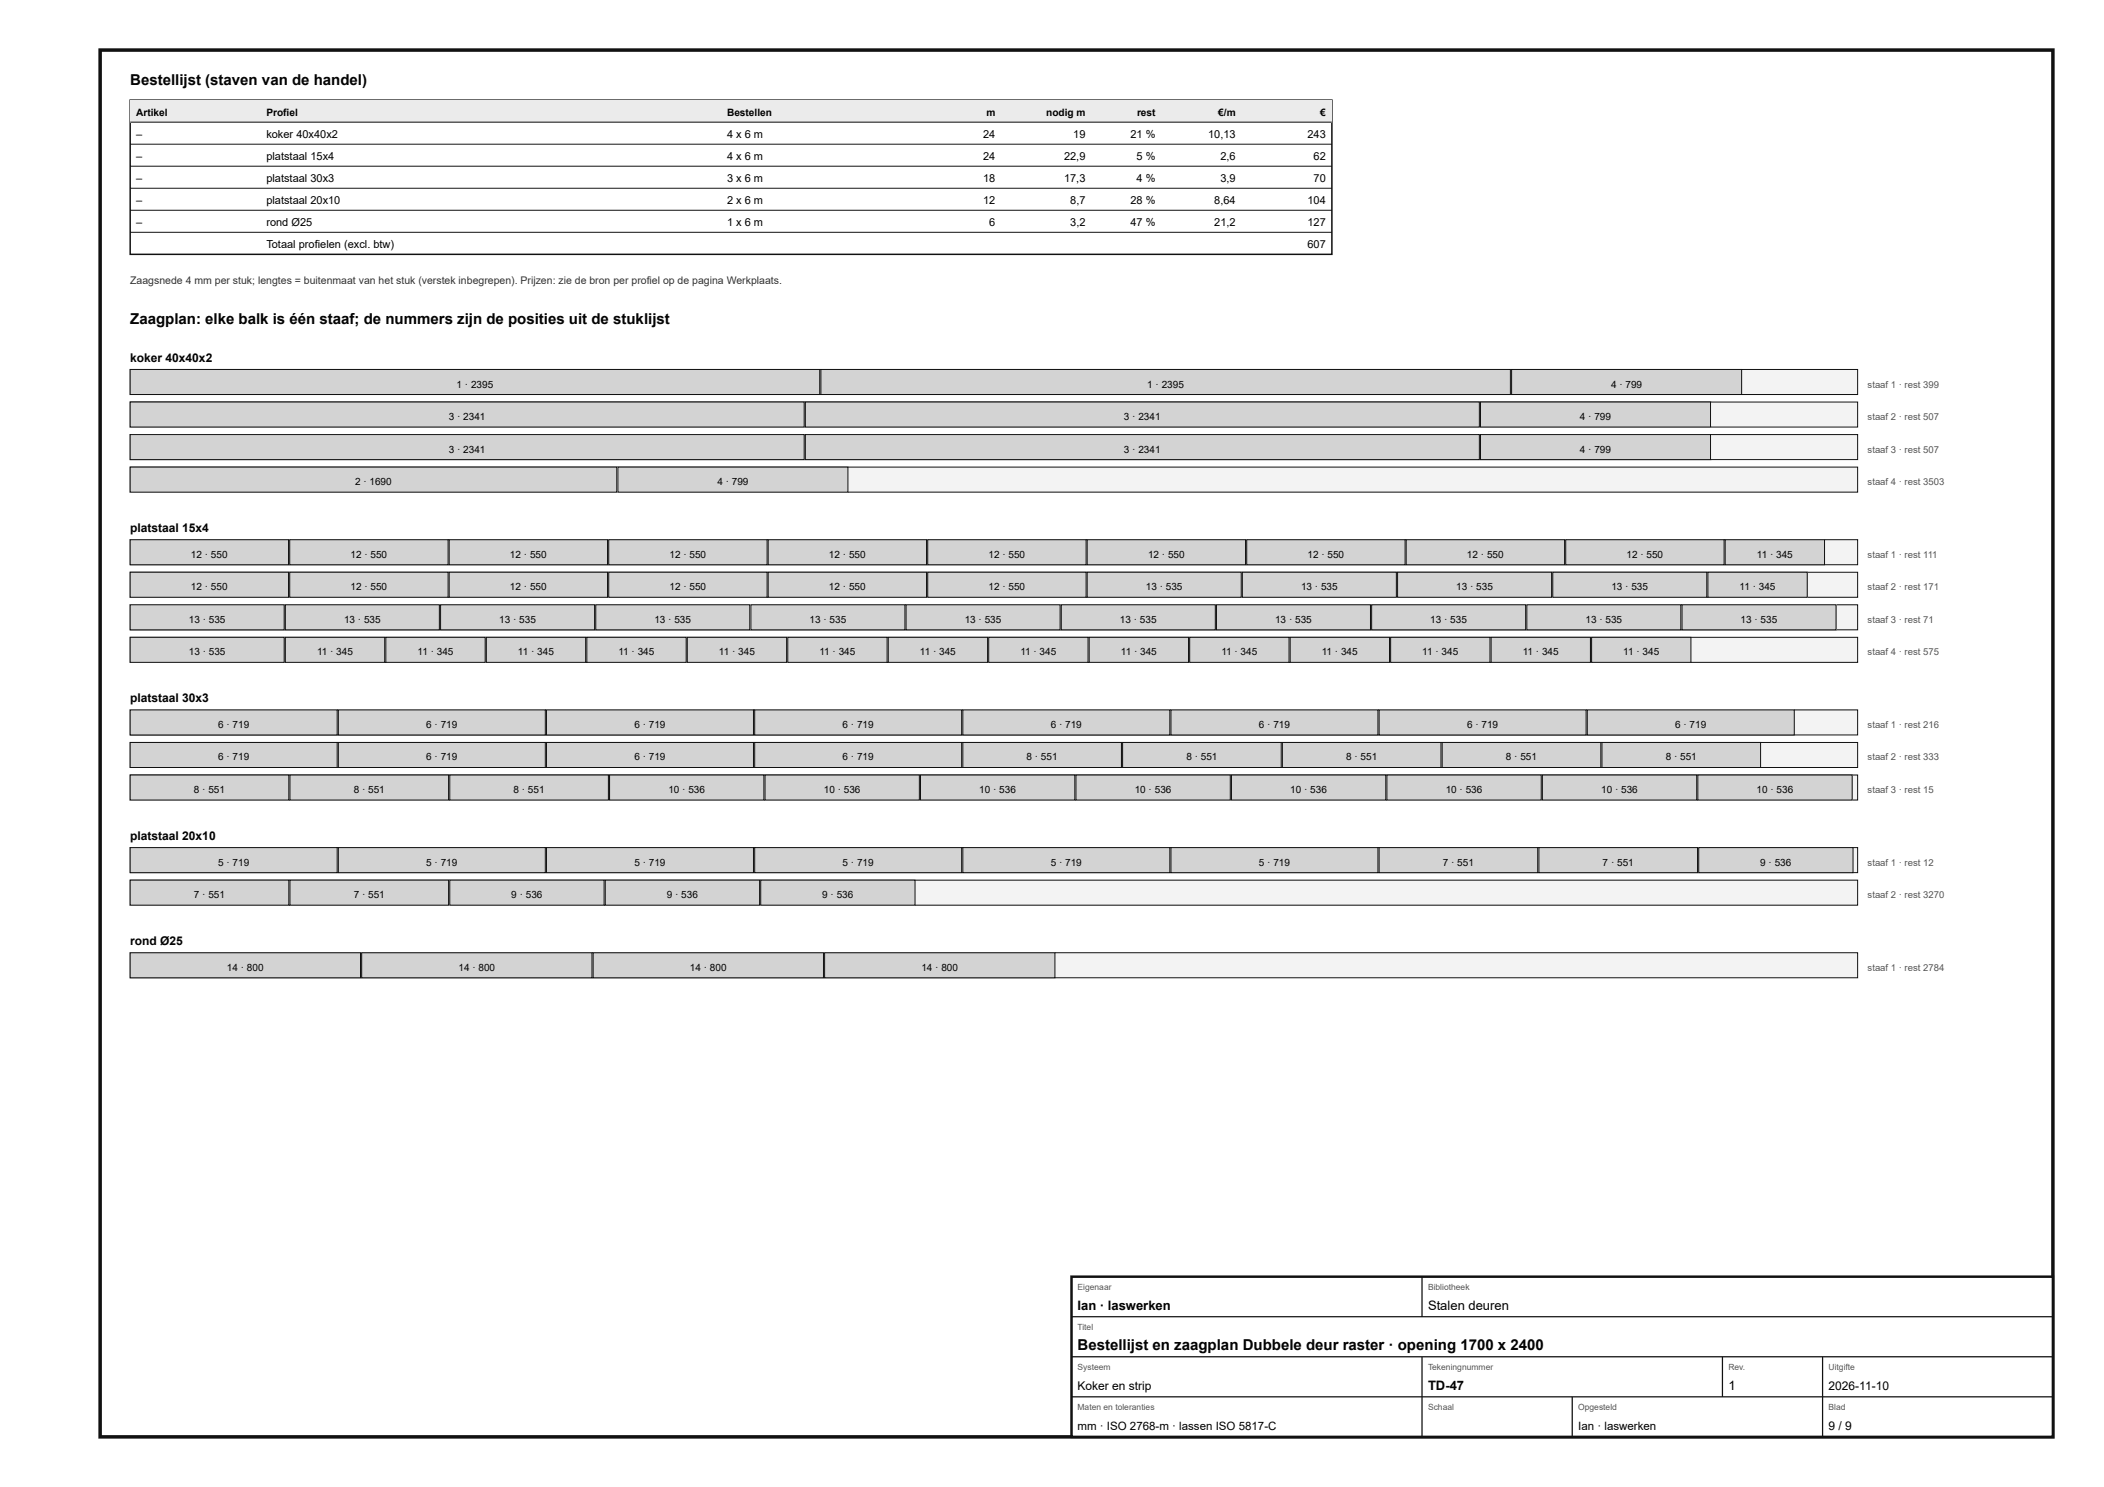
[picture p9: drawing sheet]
<svg xmlns="http://www.w3.org/2000/svg" width="420mm" height="297mm" viewBox="0 0 420 297" stroke-linecap="round" stroke-linejoin="round" font-family="sans-serif">
<defs><g id="words">
<g font-size="3">
<text x="26" y="17">Bestellijst (staven van de handel)</text>
<text x="26" y="64.8">Zaagplan: elke balk is één staaf; de nummers zijn de posities uit de stuklijst</text>
<text x="215.2" y="269.6">Bestellijst en zaagplan Dubbele deur raster · opening 1700 x 2400</text>
</g>
<g font-size="2.6">
<text x="215.2" y="261.6">Ian · laswerken</text>
<text x="285.2" y="261.6">Stalen deuren</text>
<text x="285.2" y="277.6">TD-47</text>
<text x="345.2" y="277.6">1</text>
</g>
<g font-size="2.4">
<text x="26" y="72.3">koker 40x40x2</text>
<text x="26" y="106.3">platstaal 15x4</text>
<text x="26" y="140.3">platstaal 30x3</text>
<text x="26" y="167.8">platstaal 20x10</text>
<text x="26" y="188.8">rond Ø25</text>
<text x="215.2" y="277.6">Koker en strip</text>
<text x="365.2" y="277.6">2026-11-10</text>
<text x="365.2" y="285.6">9 / 9</text>
</g>
<g font-size="2.3">
<text x="215.2" y="285.6">mm · ISO 2768-m · lassen ISO 5817-C</text>
<text x="315.2" y="285.6">Ian · laswerken</text>
</g>
<g font-size="2.2">
<text x="27.2" y="27.5">–</text>
<text x="53.2" y="27.5">koker 40x40x2</text>
<text x="145.2" y="27.5">4 x 6 m</text>
<text x="196.3" y="27.5">24</text>
<text x="214.3" y="27.5">19</text>
<text x="225.8" y="27.5">21 %</text>
<text x="241.3" y="27.5">10,13</text>
<text x="261.1" y="27.5">243</text>
<text x="27.2" y="31.9">–</text>
<text x="53.2" y="31.9">platstaal 15x4</text>
<text x="145.2" y="31.9">4 x 6 m</text>
<text x="196.3" y="31.9">24</text>
<text x="212.5" y="31.9">22,9</text>
<text x="227" y="31.9">5 %</text>
<text x="243.7" y="31.9">2,6</text>
<text x="262.3" y="31.9">62</text>
<text x="27.2" y="36.3">–</text>
<text x="27.2" y="40.7">–</text>
<text x="53.2" y="36.3">platstaal 30x3</text>
<text x="53.2" y="40.7">platstaal 20x10</text>
<text x="145.2" y="36.3">3 x 6 m</text>
<text x="145.2" y="40.7">2 x 6 m</text>
<text x="196.3" y="36.3">18</text>
<text x="196.3" y="40.7">12</text>
<text x="212.5" y="36.3">17,3</text>
<text x="213.7" y="40.7">8,7</text>
<text x="225.8" y="40.7">28 %</text>
<text x="227" y="36.3">4 %</text>
<text x="242.5" y="40.7">8,64</text>
<text x="243.7" y="36.3">3,9</text>
<text x="261.1" y="40.7">104</text>
<text x="262.3" y="36.3">70</text>
<text x="27.2" y="45.1">–</text>
<text x="53.2" y="45.1">rond Ø25</text>
<text x="145.2" y="45.1">1 x 6 m</text>
<text x="197.6" y="45.1">6</text>
<text x="213.7" y="45.1">3,2</text>
<text x="225.8" y="45.1">47 %</text>
<text x="242.5" y="45.1">21,2</text>
<text x="261.1" y="45.1">127</text>
<text x="53.2" y="49.5">Totaal profielen (excl. btw)</text>
<text x="261.1" y="49.5">607</text>
</g>
<text font-size="2.1" fill="#333" x="26" y="56.8">Zaagsnede 4 mm per stuk; lengtes = buitenmaat van het stuk (verstek inbegrepen). Prijzen: zie de bron per profiel op de pagina Werkplaats.</text>
<g font-size="2">
<text x="27.2" y="23.1">Artikel</text>
<text x="53.2" y="23.1">Profiel</text>
<text x="145.2" y="23.1">Bestellen</text>
<text x="197" y="23.1">m</text>
<text x="208.9" y="23.1">nodig m</text>
<text x="227.1" y="23.1">rest</text>
<text x="243.3" y="23.1">€/m</text>
<text x="263.7" y="23.1">€</text>
<text x="91.2" y="77.4">1 · 2395</text>
<text x="229.1" y="77.4">1 · 2395</text>
<text x="321.7" y="77.4">4 · 799</text>
<text x="89.6" y="83.9">3 · 2341</text>
<text x="224.5" y="83.9">3 · 2341</text>
<text x="315.5" y="83.9">4 · 799</text>
<text x="89.6" y="90.4">3 · 2341</text>
<text x="224.5" y="90.4">3 · 2341</text>
<text x="315.5" y="90.4">4 · 799</text>
<text x="70.9" y="96.9">2 · 1690</text>
<text x="143.3" y="96.9">4 · 799</text>
<text x="38.1" y="111.4">12 · 550</text>
<text x="70" y="111.4">12 · 550</text>
<text x="101.9" y="111.4">12 · 550</text>
<text x="133.7" y="111.4">12 · 550</text>
<text x="165.6" y="111.4">12 · 550</text>
<text x="197.4" y="111.4">12 · 550</text>
<text x="229.3" y="111.4">12 · 550</text>
<text x="261.1" y="111.4">12 · 550</text>
<text x="293" y="111.4">12 · 550</text>
<text x="324.8" y="111.4">12 · 550</text>
<text x="350.9" y="111.4">11 · 345</text>
<text x="38.1" y="117.9">12 · 550</text>
<text x="70" y="117.9">12 · 550</text>
<text x="101.9" y="117.9">12 · 550</text>
<text x="133.7" y="117.9">12 · 550</text>
<text x="165.6" y="117.9">12 · 550</text>
<text x="197.4" y="117.9">12 · 550</text>
<text x="228.8" y="117.9">13 · 535</text>
<text x="259.8" y="117.9">13 · 535</text>
<text x="290.8" y="117.9">13 · 535</text>
<text x="321.8" y="117.9">13 · 535</text>
<text x="347.4" y="117.9">11 · 345</text>
<text x="37.7" y="124.4">13 · 535</text>
<text x="68.7" y="124.4">13 · 535</text>
<text x="99.7" y="124.4">13 · 535</text>
<text x="130.7" y="124.4">13 · 535</text>
<text x="161.7" y="124.4">13 · 535</text>
<text x="192.7" y="124.4">13 · 535</text>
<text x="223.7" y="124.4">13 · 535</text>
<text x="254.7" y="124.4">13 · 535</text>
<text x="285.7" y="124.4">13 · 535</text>
<text x="316.6" y="124.4">13 · 535</text>
<text x="347.6" y="124.4">13 · 535</text>
<text x="37.7" y="130.9">13 · 535</text>
<text x="63.3" y="130.9">11 · 345</text>
<text x="83.4" y="130.9">11 · 345</text>
<text x="103.5" y="130.9">11 · 345</text>
<text x="123.5" y="130.9">11 · 345</text>
<text x="143.6" y="130.9">11 · 345</text>
<text x="163.7" y="130.9">11 · 345</text>
<text x="183.7" y="130.9">11 · 345</text>
<text x="203.8" y="130.9">11 · 345</text>
<text x="223.9" y="130.9">11 · 345</text>
<text x="243.9" y="130.9">11 · 345</text>
<text x="264" y="130.9">11 · 345</text>
<text x="284.1" y="130.9">11 · 345</text>
<text x="304.1" y="130.9">11 · 345</text>
<text x="324.2" y="130.9">11 · 345</text>
<text x="43.6" y="145.4">6 · 719</text>
<text x="85.1" y="145.4">6 · 719</text>
<text x="126.7" y="145.4">6 · 719</text>
<text x="168.3" y="145.4">6 · 719</text>
<text x="209.8" y="145.4">6 · 719</text>
<text x="251.4" y="145.4">6 · 719</text>
<text x="293" y="145.4">6 · 719</text>
<text x="334.6" y="145.4">6 · 719</text>
<text x="43.6" y="151.9">6 · 719</text>
<text x="85.1" y="151.9">6 · 719</text>
<text x="126.7" y="151.9">6 · 719</text>
<text x="168.3" y="151.9">6 · 719</text>
<text x="205" y="151.9">8 · 551</text>
<text x="236.9" y="151.9">8 · 551</text>
<text x="268.8" y="151.9">8 · 551</text>
<text x="300.8" y="151.9">8 · 551</text>
<text x="332.7" y="151.9">8 · 551</text>
<text x="38.7" y="158.4">8 · 551</text>
<text x="70.6" y="158.4">8 · 551</text>
<text x="102.6" y="158.4">8 · 551</text>
<text x="133.5" y="158.4">10 · 536</text>
<text x="164.5" y="158.4">10 · 536</text>
<text x="195.6" y="158.4">10 · 536</text>
<text x="226.6" y="158.4">10 · 536</text>
<text x="257.7" y="158.4">10 · 536</text>
<text x="288.7" y="158.4">10 · 536</text>
<text x="319.8" y="158.4">10 · 536</text>
<text x="350.8" y="158.4">10 · 536</text>
<text x="43.6" y="172.9">5 · 719</text>
<text x="85.1" y="172.9">5 · 719</text>
<text x="126.7" y="172.9">5 · 719</text>
<text x="168.3" y="172.9">5 · 719</text>
<text x="209.8" y="172.9">5 · 719</text>
<text x="251.4" y="172.9">5 · 719</text>
<text x="288.2" y="172.9">7 · 551</text>
<text x="320.1" y="172.9">7 · 551</text>
<text x="351.6" y="172.9">9 · 536</text>
<text x="38.7" y="179.4">7 · 551</text>
<text x="70.6" y="179.4">7 · 551</text>
<text x="102.1" y="179.4">9 · 536</text>
<text x="133.2" y="179.4">9 · 536</text>
<text x="164.2" y="179.4">9 · 536</text>
<text x="45.3" y="193.9">14 · 800</text>
<text x="91.6" y="193.9">14 · 800</text>
<text x="137.8" y="193.9">14 · 800</text>
<text x="184" y="193.9">14 · 800</text>
</g>
<g font-size="1.9" fill="#555">
<text x="373" y="77.4">staaf 1 · rest 399</text>
<text x="373" y="83.9">staaf 2 · rest 507</text>
<text x="373" y="90.4">staaf 3 · rest 507</text>
<text x="373" y="96.9">staaf 4 · rest 3503</text>
<text x="373" y="111.4">staaf 1 · rest 111</text>
<text x="373" y="117.9">staaf 2 · rest 171</text>
<text x="373" y="124.4">staaf 3 · rest 71</text>
<text x="373" y="130.9">staaf 4 · rest 575</text>
<text x="373" y="145.4">staaf 1 · rest 216</text>
<text x="373" y="151.9">staaf 2 · rest 333</text>
<text x="373" y="158.4">staaf 3 · rest 15</text>
<text x="373" y="172.9">staaf 1 · rest 12</text>
<text x="373" y="179.4">staaf 2 · rest 3270</text>
<text x="373" y="193.9">staaf 1 · rest 2784</text>
</g>
<g font-size="1.7" fill="#555">
<text x="215.2" y="257.6">Eigenaar</text>
<text x="285.2" y="257.6">Bibliotheek</text>
<text x="215.2" y="265.6">Titel</text>
<text x="215.2" y="273.6">Systeem</text>
<text x="285.2" y="273.6">Tekeningnummer</text>
<text x="345.2" y="273.6">Rev.</text>
<text x="365.2" y="273.6">Uitgifte</text>
<text x="215.2" y="281.6">Maten en toleranties</text>
<text x="285.2" y="281.6">Schaal</text>
<text x="315.2" y="281.6">Opgesteld</text>
<text x="365.2" y="281.6">Blad</text>
</g>
</g></defs>
<path d="M20 10h390v277h-390z" fill="none" stroke="#111" stroke-width=".7" stroke-linecap="butt"/>
<path d="M26 20h240v30.8h-240z" fill="none" stroke="#111" stroke-width=".3"/>
<path d="M26 20h240v4.4h-240z" fill="#e9ecee"/>
<path d="M26 24.4h240M26 28.8h240M26 33.2h240M26 37.6h240M26 42h240M26 46.4h240" fill="none" stroke="#111" stroke-width=".2"/>
<path d="M26 73.8h345v5h-345z" fill="#f2f3f3"/>
<path d="M26 73.8h345v5h-345z" fill="none" stroke="#111" stroke-width=".2"/>
<path d="M26 73.8h137.7v5h-137.7z" fill="#cfd4d7"/>
<path d="M26 73.8h137.7v5h-137.7z" fill="none" stroke="#111" stroke-width=".2"/>
<path d="M163.9 73.8h137.7v5h-137.7z" fill="#cfd4d7"/>
<path d="M163.9 73.8h137.7v5h-137.7z" fill="none" stroke="#111" stroke-width=".2"/>
<path d="M301.9 73.8h45.9v5h-45.9z" fill="#cfd4d7"/>
<path d="M301.9 73.8h45.9v5h-45.9z" fill="none" stroke="#111" stroke-width=".2"/>
<path d="M26 80.3h345v5h-345z" fill="#f2f3f3"/>
<path d="M26 80.3h345v5h-345z" fill="none" stroke="#111" stroke-width=".2"/>
<path d="M26 80.3h134.6v5h-134.6z" fill="#cfd4d7"/>
<path d="M26 80.3h134.6v5h-134.6z" fill="none" stroke="#111" stroke-width=".2"/>
<path d="M160.8 80.3h134.6v5h-134.6z" fill="#cfd4d7"/>
<path d="M160.8 80.3h134.6v5h-134.6z" fill="none" stroke="#111" stroke-width=".2"/>
<path d="M295.7 80.3h45.9v5h-45.9z" fill="#cfd4d7"/>
<path d="M295.7 80.3h45.9v5h-45.9z" fill="none" stroke="#111" stroke-width=".2"/>
<path d="M26 86.8h345v5h-345z" fill="#f2f3f3"/>
<path d="M26 86.8h345v5h-345z" fill="none" stroke="#111" stroke-width=".2"/>
<path d="M26 86.8h134.6v5h-134.6z" fill="#cfd4d7"/>
<path d="M26 86.8h134.6v5h-134.6z" fill="none" stroke="#111" stroke-width=".2"/>
<path d="M160.8 86.8h134.6v5h-134.6z" fill="#cfd4d7"/>
<path d="M160.8 86.8h134.6v5h-134.6z" fill="none" stroke="#111" stroke-width=".2"/>
<path d="M295.7 86.8h45.9v5h-45.9z" fill="#cfd4d7"/>
<path d="M295.7 86.8h45.9v5h-45.9z" fill="none" stroke="#111" stroke-width=".2"/>
<path d="M26 93.3h345v5h-345z" fill="#f2f3f3"/>
<path d="M26 93.3h345v5h-345z" fill="none" stroke="#111" stroke-width=".2"/>
<path d="M26 93.3h97.2v5h-97.2z" fill="#cfd4d7"/>
<path d="M26 93.3h97.2v5h-97.2z" fill="none" stroke="#111" stroke-width=".2"/>
<path d="M123.4 93.3h45.9v5h-45.9z" fill="#cfd4d7"/>
<path d="M123.4 93.3h45.9v5h-45.9z" fill="none" stroke="#111" stroke-width=".2"/>
<path d="M26 107.8h345v5h-345z" fill="#f2f3f3"/>
<path d="M26 107.8h345v5h-345z" fill="none" stroke="#111" stroke-width=".2"/>
<path d="M26 107.8h31.6v5h-31.6z" fill="#cfd4d7"/>
<path d="M26 107.8h31.6v5h-31.6z" fill="none" stroke="#111" stroke-width=".2"/>
<path d="M57.9 107.8h31.6v5h-31.6z" fill="#cfd4d7"/>
<path d="M57.9 107.8h31.6v5h-31.6z" fill="none" stroke="#111" stroke-width=".2"/>
<path d="M89.7 107.8h31.6v5h-31.6z" fill="#cfd4d7"/>
<path d="M89.7 107.8h31.6v5h-31.6z" fill="none" stroke="#111" stroke-width=".2"/>
<path d="M121.6 107.8h31.6v5h-31.6z" fill="#cfd4d7"/>
<path d="M121.6 107.8h31.6v5h-31.6z" fill="none" stroke="#111" stroke-width=".2"/>
<path d="M153.4 107.8h31.6v5h-31.6z" fill="#cfd4d7"/>
<path d="M153.4 107.8h31.6v5h-31.6z" fill="none" stroke="#111" stroke-width=".2"/>
<path d="M185.3 107.8h31.6v5h-31.6z" fill="#cfd4d7"/>
<path d="M185.3 107.8h31.6v5h-31.6z" fill="none" stroke="#111" stroke-width=".2"/>
<path d="M217.1 107.8h31.7v5h-31.7z" fill="#cfd4d7"/>
<path d="M217.1 107.8h31.7v5h-31.7z" fill="none" stroke="#111" stroke-width=".2"/>
<path d="M249 107.8h31.6v5h-31.6z" fill="#cfd4d7"/>
<path d="M249 107.8h31.6v5h-31.6z" fill="none" stroke="#111" stroke-width=".2"/>
<path d="M280.8 107.8h31.7v5h-31.7z" fill="#cfd4d7"/>
<path d="M280.8 107.8h31.7v5h-31.7z" fill="none" stroke="#111" stroke-width=".2"/>
<path d="M312.7 107.8h31.6v5h-31.6z" fill="#cfd4d7"/>
<path d="M312.7 107.8h31.6v5h-31.6z" fill="none" stroke="#111" stroke-width=".2"/>
<path d="M344.5 107.8h19.9v5h-19.9z" fill="#cfd4d7"/>
<path d="M344.5 107.8h19.9v5h-19.9z" fill="none" stroke="#111" stroke-width=".2"/>
<path d="M26 114.3h345v5h-345z" fill="#f2f3f3"/>
<path d="M26 114.3h345v5h-345z" fill="none" stroke="#111" stroke-width=".2"/>
<path d="M26 114.3h31.6v5h-31.6z" fill="#cfd4d7"/>
<path d="M26 114.3h31.6v5h-31.6z" fill="none" stroke="#111" stroke-width=".2"/>
<path d="M57.9 114.3h31.6v5h-31.6z" fill="#cfd4d7"/>
<path d="M57.9 114.3h31.6v5h-31.6z" fill="none" stroke="#111" stroke-width=".2"/>
<path d="M89.7 114.3h31.6v5h-31.6z" fill="#cfd4d7"/>
<path d="M89.7 114.3h31.6v5h-31.6z" fill="none" stroke="#111" stroke-width=".2"/>
<path d="M121.6 114.3h31.6v5h-31.6z" fill="#cfd4d7"/>
<path d="M121.6 114.3h31.6v5h-31.6z" fill="none" stroke="#111" stroke-width=".2"/>
<path d="M153.4 114.3h31.6v5h-31.6z" fill="#cfd4d7"/>
<path d="M153.4 114.3h31.6v5h-31.6z" fill="none" stroke="#111" stroke-width=".2"/>
<path d="M185.3 114.3h31.6v5h-31.6z" fill="#cfd4d7"/>
<path d="M185.3 114.3h31.6v5h-31.6z" fill="none" stroke="#111" stroke-width=".2"/>
<path d="M217.1 114.3h30.8v5h-30.8z" fill="#cfd4d7"/>
<path d="M217.1 114.3h30.8v5h-30.8z" fill="none" stroke="#111" stroke-width=".2"/>
<path d="M248.1 114.3h30.8v5h-30.8z" fill="#cfd4d7"/>
<path d="M248.1 114.3h30.8v5h-30.8z" fill="none" stroke="#111" stroke-width=".2"/>
<path d="M279.1 114.3h30.8v5h-30.8z" fill="#cfd4d7"/>
<path d="M279.1 114.3h30.8v5h-30.8z" fill="none" stroke="#111" stroke-width=".2"/>
<path d="M310.1 114.3h30.8v5h-30.8z" fill="#cfd4d7"/>
<path d="M310.1 114.3h30.8v5h-30.8z" fill="none" stroke="#111" stroke-width=".2"/>
<path d="M341.1 114.3h19.8v5h-19.8z" fill="#cfd4d7"/>
<path d="M341.1 114.3h19.8v5h-19.8z" fill="none" stroke="#111" stroke-width=".2"/>
<path d="M26 120.8h345v5h-345z" fill="#f2f3f3"/>
<path d="M26 120.8h345v5h-345z" fill="none" stroke="#111" stroke-width=".2"/>
<path d="M26 120.8h30.8v5h-30.8z" fill="#cfd4d7"/>
<path d="M26 120.8h30.8v5h-30.8z" fill="none" stroke="#111" stroke-width=".2"/>
<path d="M57 120.8h30.7v5h-30.7z" fill="#cfd4d7"/>
<path d="M57 120.8h30.7v5h-30.7z" fill="none" stroke="#111" stroke-width=".2"/>
<path d="M88 120.8h30.7v5h-30.7z" fill="#cfd4d7"/>
<path d="M88 120.8h30.7v5h-30.7z" fill="none" stroke="#111" stroke-width=".2"/>
<path d="M119 120.8h30.7v5h-30.7z" fill="#cfd4d7"/>
<path d="M119 120.8h30.7v5h-30.7z" fill="none" stroke="#111" stroke-width=".2"/>
<path d="M150 120.8h30.7v5h-30.7z" fill="#cfd4d7"/>
<path d="M150 120.8h30.7v5h-30.7z" fill="none" stroke="#111" stroke-width=".2"/>
<path d="M181 120.8h30.7v5h-30.7z" fill="#cfd4d7"/>
<path d="M181 120.8h30.7v5h-30.7z" fill="none" stroke="#111" stroke-width=".2"/>
<path d="M212 120.8h30.7v5h-30.7z" fill="#cfd4d7"/>
<path d="M212 120.8h30.7v5h-30.7z" fill="none" stroke="#111" stroke-width=".2"/>
<path d="M242.9 120.8h30.8v5h-30.8z" fill="#cfd4d7"/>
<path d="M242.9 120.8h30.8v5h-30.8z" fill="none" stroke="#111" stroke-width=".2"/>
<path d="M273.9 120.8h30.8v5h-30.8z" fill="#cfd4d7"/>
<path d="M273.9 120.8h30.8v5h-30.8z" fill="none" stroke="#111" stroke-width=".2"/>
<path d="M304.9 120.8h30.8v5h-30.8z" fill="#cfd4d7"/>
<path d="M304.9 120.8h30.8v5h-30.8z" fill="none" stroke="#111" stroke-width=".2"/>
<path d="M335.9 120.8h30.8v5h-30.8z" fill="#cfd4d7"/>
<path d="M335.9 120.8h30.8v5h-30.8z" fill="none" stroke="#111" stroke-width=".2"/>
<path d="M26 127.3h345v5h-345z" fill="#f2f3f3"/>
<path d="M26 127.3h345v5h-345z" fill="none" stroke="#111" stroke-width=".2"/>
<path d="M26 127.3h30.8v5h-30.8z" fill="#cfd4d7"/>
<path d="M26 127.3h30.8v5h-30.8z" fill="none" stroke="#111" stroke-width=".2"/>
<path d="M57 127.3h19.8v5h-19.8z" fill="#cfd4d7"/>
<path d="M57 127.3h19.8v5h-19.8z" fill="none" stroke="#111" stroke-width=".2"/>
<path d="M77.1 127.3h19.8v5h-19.8z" fill="#cfd4d7"/>
<path d="M77.1 127.3h19.8v5h-19.8z" fill="none" stroke="#111" stroke-width=".2"/>
<path d="M97.1 127.3h19.9v5h-19.9z" fill="#cfd4d7"/>
<path d="M97.1 127.3h19.9v5h-19.9z" fill="none" stroke="#111" stroke-width=".2"/>
<path d="M117.2 127.3h19.8v5h-19.8z" fill="#cfd4d7"/>
<path d="M117.2 127.3h19.8v5h-19.8z" fill="none" stroke="#111" stroke-width=".2"/>
<path d="M137.3 127.3h19.8v5h-19.8z" fill="#cfd4d7"/>
<path d="M137.3 127.3h19.8v5h-19.8z" fill="none" stroke="#111" stroke-width=".2"/>
<path d="M157.3 127.3h19.9v5h-19.9z" fill="#cfd4d7"/>
<path d="M157.3 127.3h19.9v5h-19.9z" fill="none" stroke="#111" stroke-width=".2"/>
<path d="M177.4 127.3h19.8v5h-19.8z" fill="#cfd4d7"/>
<path d="M177.4 127.3h19.8v5h-19.8z" fill="none" stroke="#111" stroke-width=".2"/>
<path d="M197.5 127.3h19.8v5h-19.8z" fill="#cfd4d7"/>
<path d="M197.5 127.3h19.8v5h-19.8z" fill="none" stroke="#111" stroke-width=".2"/>
<path d="M217.5 127.3h19.9v5h-19.9z" fill="#cfd4d7"/>
<path d="M217.5 127.3h19.9v5h-19.9z" fill="none" stroke="#111" stroke-width=".2"/>
<path d="M237.6 127.3h19.8v5h-19.8z" fill="#cfd4d7"/>
<path d="M237.6 127.3h19.8v5h-19.8z" fill="none" stroke="#111" stroke-width=".2"/>
<path d="M257.7 127.3h19.8v5h-19.8z" fill="#cfd4d7"/>
<path d="M257.7 127.3h19.8v5h-19.8z" fill="none" stroke="#111" stroke-width=".2"/>
<path d="M277.7 127.3h19.9v5h-19.9z" fill="#cfd4d7"/>
<path d="M277.7 127.3h19.9v5h-19.9z" fill="none" stroke="#111" stroke-width=".2"/>
<path d="M297.8 127.3h19.8v5h-19.8z" fill="#cfd4d7"/>
<path d="M297.8 127.3h19.8v5h-19.8z" fill="none" stroke="#111" stroke-width=".2"/>
<path d="M317.9 127.3h19.8v5h-19.8z" fill="#cfd4d7"/>
<path d="M317.9 127.3h19.8v5h-19.8z" fill="none" stroke="#111" stroke-width=".2"/>
<path d="M26 141.8h345v5h-345z" fill="#f2f3f3"/>
<path d="M26 141.8h345v5h-345z" fill="none" stroke="#111" stroke-width=".2"/>
<path d="M26 141.8h41.3v5h-41.3z" fill="#cfd4d7"/>
<path d="M26 141.8h41.3v5h-41.3z" fill="none" stroke="#111" stroke-width=".2"/>
<path d="M67.6 141.8h41.3v5h-41.3z" fill="#cfd4d7"/>
<path d="M67.6 141.8h41.3v5h-41.3z" fill="none" stroke="#111" stroke-width=".2"/>
<path d="M109.1 141.8h41.4v5h-41.4z" fill="#cfd4d7"/>
<path d="M109.1 141.8h41.4v5h-41.4z" fill="none" stroke="#111" stroke-width=".2"/>
<path d="M150.7 141.8h41.4v5h-41.4z" fill="#cfd4d7"/>
<path d="M150.7 141.8h41.4v5h-41.4z" fill="none" stroke="#111" stroke-width=".2"/>
<path d="M192.3 141.8h41.3v5h-41.3z" fill="#cfd4d7"/>
<path d="M192.3 141.8h41.3v5h-41.3z" fill="none" stroke="#111" stroke-width=".2"/>
<path d="M233.9 141.8h41.3v5h-41.3z" fill="#cfd4d7"/>
<path d="M233.9 141.8h41.3v5h-41.3z" fill="none" stroke="#111" stroke-width=".2"/>
<path d="M275.4 141.8h41.4v5h-41.4z" fill="#cfd4d7"/>
<path d="M275.4 141.8h41.4v5h-41.4z" fill="none" stroke="#111" stroke-width=".2"/>
<path d="M317 141.8h41.3v5h-41.3z" fill="#cfd4d7"/>
<path d="M317 141.8h41.3v5h-41.3z" fill="none" stroke="#111" stroke-width=".2"/>
<path d="M26 148.3h345v5h-345z" fill="#f2f3f3"/>
<path d="M26 148.3h345v5h-345z" fill="none" stroke="#111" stroke-width=".2"/>
<path d="M26 148.3h41.3v5h-41.3z" fill="#cfd4d7"/>
<path d="M26 148.3h41.3v5h-41.3z" fill="none" stroke="#111" stroke-width=".2"/>
<path d="M67.6 148.3h41.3v5h-41.3z" fill="#cfd4d7"/>
<path d="M67.6 148.3h41.3v5h-41.3z" fill="none" stroke="#111" stroke-width=".2"/>
<path d="M109.1 148.3h41.4v5h-41.4z" fill="#cfd4d7"/>
<path d="M109.1 148.3h41.4v5h-41.4z" fill="none" stroke="#111" stroke-width=".2"/>
<path d="M150.7 148.3h41.4v5h-41.4z" fill="#cfd4d7"/>
<path d="M150.7 148.3h41.4v5h-41.4z" fill="none" stroke="#111" stroke-width=".2"/>
<path d="M192.3 148.3h31.7v5h-31.7z" fill="#cfd4d7"/>
<path d="M192.3 148.3h31.7v5h-31.7z" fill="none" stroke="#111" stroke-width=".2"/>
<path d="M224.2 148.3h31.7v5h-31.7z" fill="#cfd4d7"/>
<path d="M224.2 148.3h31.7v5h-31.7z" fill="none" stroke="#111" stroke-width=".2"/>
<path d="M256.1 148.3h31.7v5h-31.7z" fill="#cfd4d7"/>
<path d="M256.1 148.3h31.7v5h-31.7z" fill="none" stroke="#111" stroke-width=".2"/>
<path d="M288 148.3h31.7v5h-31.7z" fill="#cfd4d7"/>
<path d="M288 148.3h31.7v5h-31.7z" fill="none" stroke="#111" stroke-width=".2"/>
<path d="M319.9 148.3h31.7v5h-31.7z" fill="#cfd4d7"/>
<path d="M319.9 148.3h31.7v5h-31.7z" fill="none" stroke="#111" stroke-width=".2"/>
<path d="M26 154.8h345v5h-345z" fill="#f2f3f3"/>
<path d="M26 154.8h345v5h-345z" fill="none" stroke="#111" stroke-width=".2"/>
<path d="M26 154.8h31.7v5h-31.7z" fill="#cfd4d7"/>
<path d="M26 154.8h31.7v5h-31.7z" fill="none" stroke="#111" stroke-width=".2"/>
<path d="M57.9 154.8h31.7v5h-31.7z" fill="#cfd4d7"/>
<path d="M57.9 154.8h31.7v5h-31.7z" fill="none" stroke="#111" stroke-width=".2"/>
<path d="M89.8 154.8h31.7v5h-31.7z" fill="#cfd4d7"/>
<path d="M89.8 154.8h31.7v5h-31.7z" fill="none" stroke="#111" stroke-width=".2"/>
<path d="M121.7 154.8h30.9v5h-30.9z" fill="#cfd4d7"/>
<path d="M121.7 154.8h30.9v5h-30.9z" fill="none" stroke="#111" stroke-width=".2"/>
<path d="M152.8 154.8h30.8v5h-30.8z" fill="#cfd4d7"/>
<path d="M152.8 154.8h30.8v5h-30.8z" fill="none" stroke="#111" stroke-width=".2"/>
<path d="M183.8 154.8h30.9v5h-30.9z" fill="#cfd4d7"/>
<path d="M183.8 154.8h30.9v5h-30.9z" fill="none" stroke="#111" stroke-width=".2"/>
<path d="M214.9 154.8h30.8v5h-30.8z" fill="#cfd4d7"/>
<path d="M214.9 154.8h30.8v5h-30.8z" fill="none" stroke="#111" stroke-width=".2"/>
<path d="M245.9 154.8h30.9v5h-30.9z" fill="#cfd4d7"/>
<path d="M245.9 154.8h30.9v5h-30.9z" fill="none" stroke="#111" stroke-width=".2"/>
<path d="M277 154.8h30.8v5h-30.8z" fill="#cfd4d7"/>
<path d="M277 154.8h30.8v5h-30.8z" fill="none" stroke="#111" stroke-width=".2"/>
<path d="M308 154.8h30.9v5h-30.9z" fill="#cfd4d7"/>
<path d="M308 154.8h30.9v5h-30.9z" fill="none" stroke="#111" stroke-width=".2"/>
<path d="M339.1 154.8h30.8v5h-30.8z" fill="#cfd4d7"/>
<path d="M339.1 154.8h30.8v5h-30.8z" fill="none" stroke="#111" stroke-width=".2"/>
<path d="M26 169.3h345v5h-345z" fill="#f2f3f3"/>
<path d="M26 169.3h345v5h-345z" fill="none" stroke="#111" stroke-width=".2"/>
<path d="M26 169.3h41.3v5h-41.3z" fill="#cfd4d7"/>
<path d="M26 169.3h41.3v5h-41.3z" fill="none" stroke="#111" stroke-width=".2"/>
<path d="M67.6 169.3h41.3v5h-41.3z" fill="#cfd4d7"/>
<path d="M67.6 169.3h41.3v5h-41.3z" fill="none" stroke="#111" stroke-width=".2"/>
<path d="M109.1 169.3h41.4v5h-41.4z" fill="#cfd4d7"/>
<path d="M109.1 169.3h41.4v5h-41.4z" fill="none" stroke="#111" stroke-width=".2"/>
<path d="M150.7 169.3h41.4v5h-41.4z" fill="#cfd4d7"/>
<path d="M150.7 169.3h41.4v5h-41.4z" fill="none" stroke="#111" stroke-width=".2"/>
<path d="M192.3 169.3h41.3v5h-41.3z" fill="#cfd4d7"/>
<path d="M192.3 169.3h41.3v5h-41.3z" fill="none" stroke="#111" stroke-width=".2"/>
<path d="M233.9 169.3h41.3v5h-41.3z" fill="#cfd4d7"/>
<path d="M233.9 169.3h41.3v5h-41.3z" fill="none" stroke="#111" stroke-width=".2"/>
<path d="M275.4 169.3h31.7v5h-31.7z" fill="#cfd4d7"/>
<path d="M275.4 169.3h31.7v5h-31.7z" fill="none" stroke="#111" stroke-width=".2"/>
<path d="M307.3 169.3h31.7v5h-31.7z" fill="#cfd4d7"/>
<path d="M307.3 169.3h31.7v5h-31.7z" fill="none" stroke="#111" stroke-width=".2"/>
<path d="M339.3 169.3h30.8v5h-30.8z" fill="#cfd4d7"/>
<path d="M339.3 169.3h30.8v5h-30.8z" fill="none" stroke="#111" stroke-width=".2"/>
<path d="M26 175.8h345v5h-345z" fill="#f2f3f3"/>
<path d="M26 175.8h345v5h-345z" fill="none" stroke="#111" stroke-width=".2"/>
<path d="M26 175.8h31.7v5h-31.7z" fill="#cfd4d7"/>
<path d="M26 175.8h31.7v5h-31.7z" fill="none" stroke="#111" stroke-width=".2"/>
<path d="M57.9 175.8h31.7v5h-31.7z" fill="#cfd4d7"/>
<path d="M57.9 175.8h31.7v5h-31.7z" fill="none" stroke="#111" stroke-width=".2"/>
<path d="M89.8 175.8h30.8v5h-30.8z" fill="#cfd4d7"/>
<path d="M89.8 175.8h30.8v5h-30.8z" fill="none" stroke="#111" stroke-width=".2"/>
<path d="M120.9 175.8h30.8v5h-30.8z" fill="#cfd4d7"/>
<path d="M120.9 175.8h30.8v5h-30.8z" fill="none" stroke="#111" stroke-width=".2"/>
<path d="M151.9 175.8h30.8v5h-30.8z" fill="#cfd4d7"/>
<path d="M151.9 175.8h30.8v5h-30.8z" fill="none" stroke="#111" stroke-width=".2"/>
<path d="M26 190.3h345v5h-345z" fill="#f2f3f3"/>
<path d="M26 190.3h345v5h-345z" fill="none" stroke="#111" stroke-width=".2"/>
<path d="M26 190.3h46v5h-46z" fill="#cfd4d7"/>
<path d="M26 190.3h46v5h-46z" fill="none" stroke="#111" stroke-width=".2"/>
<path d="M72.2 190.3h46v5h-46z" fill="#cfd4d7"/>
<path d="M72.2 190.3h46v5h-46z" fill="none" stroke="#111" stroke-width=".2"/>
<path d="M118.5 190.3h46v5h-46z" fill="#cfd4d7"/>
<path d="M118.5 190.3h46v5h-46z" fill="none" stroke="#111" stroke-width=".2"/>
<path d="M164.7 190.3h46v5h-46z" fill="#cfd4d7"/>
<path d="M164.7 190.3h46v5h-46z" fill="none" stroke="#111" stroke-width=".2"/>
<path d="M214 255h196v32h-196z" fill="#fff"/>
<path d="M214 255h196v32h-196z" fill="none" stroke="#111" stroke-width=".5"/>
<path d="M284 255v8M214 263h196M214 271h196M214 279h196M284 271v16M314 279v8M344 271v8M364 271v16" fill="none" stroke="#111" stroke-width=".25"/>
<use href="#words"/>
</svg>
